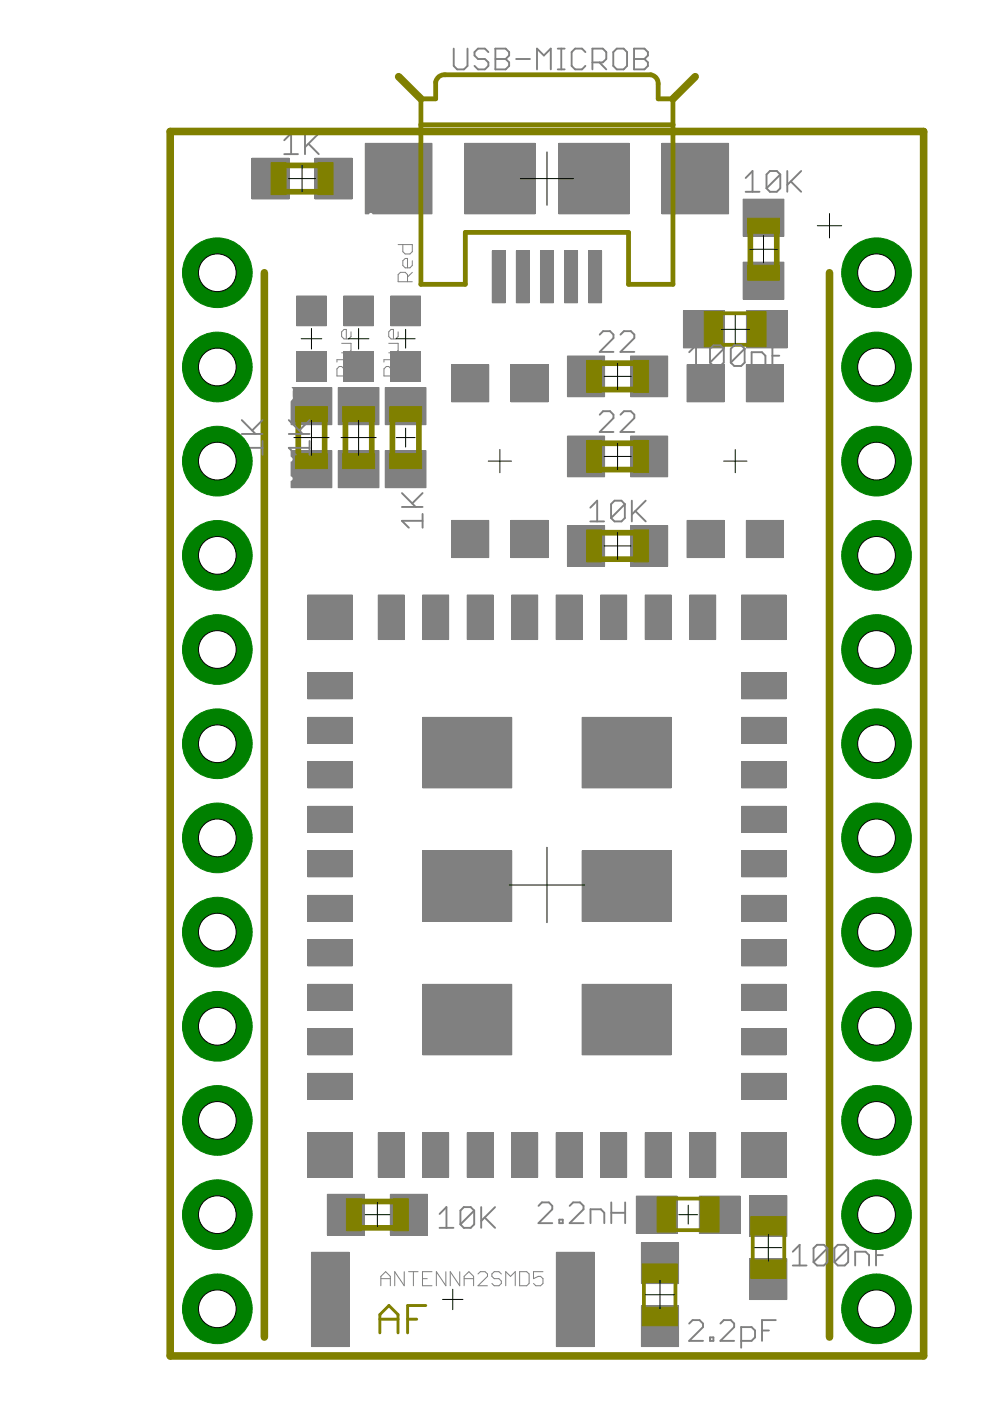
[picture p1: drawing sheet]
<svg xmlns="http://www.w3.org/2000/svg" width="210mm" height="297mm" viewBox="0 0 210 297" stroke-linecap="round" stroke-linejoin="round" font-family="sans-serif">
<g fill="#808080" stroke="#808080" stroke-width=".21">
<path d="M81.7 82.2h8.6v7.8h-8.6z"/>
<path d="M81.7 95.5h8.6v7.9h-8.6z"/>
<path d="M82.8 62.8h6.4v6.3h-6.4z"/>
<path d="M82.8 74.5h6.4v6.4h-6.4z"/>
<path d="M133.7 92.5h7.9v8.6h-7.9z"/>
<path d="M120.3 92.5h7.9v8.6h-7.9z"/>
<path d="M133.7 75.5h7.9v8.6h-7.9z"/>
<path d="M120.3 75.5h7.9v8.6h-7.9z"/>
<path d="M124.8 53.2h2.8v11h-2.8z"/>
<path d="M104.4 53.2h2.7v11h-2.7z"/>
<path d="M119.7 53.2h2.7v11h-2.7z"/>
<path d="M114.6 53.2h2.7v11h-2.7z"/>
<path d="M109.5 53.2h2.7v11h-2.7z"/>
<path d="M140.3 30.4h14.2v14.9h-14.2z"/>
<path d="M77.4 30.4h14.2v14.9h-14.2z"/>
<path d="M118.5 30.4h14.9v14.9h-14.9z"/>
<path d="M98.5 30.4h15v14.9h-15z"/>
<path d="M157.2 126.2h9.5v9.4h-9.5z"/>
<path d="M65.3 126.2h9.4v9.4h-9.4z"/>
<path d="M65.3 240.2h9.4v9.4h-9.4z"/>
<path d="M157.2 240.2h9.5v9.4h-9.5z"/>
<path d="M157.2 227.6h9.5v5.5h-9.5z"/>
<path d="M157.2 218.1h9.5v5.5h-9.5z"/>
<path d="M157.2 208.7h9.5v5.5h-9.5z"/>
<path d="M157.2 199.3h9.5v5.5h-9.5z"/>
<path d="M157.2 189.8h9.5v5.5h-9.5z"/>
<path d="M157.2 180.4h9.5v5.5h-9.5z"/>
<path d="M157.2 171h9.5v5.5h-9.5z"/>
<path d="M157.2 161.5h9.5v5.5h-9.5z"/>
<path d="M157.2 152.1h9.5v5.5h-9.5z"/>
<path d="M157.2 142.7h9.5v5.5h-9.5z"/>
<path d="M146.2 240.2h5.5v9.4h-5.5z"/>
<path d="M136.8 240.2h5.5v9.4h-5.5z"/>
<path d="M127.4 240.2h5.5v9.4h-5.5z"/>
<path d="M117.9 240.2h5.5v9.4h-5.5z"/>
<path d="M108.5 240.2h5.5v9.4h-5.5z"/>
<path d="M99.1 240.2h5.5v9.4h-5.5z"/>
<path d="M89.6 240.2h5.5v9.4h-5.5z"/>
<path d="M80.2 240.2h5.5v9.4h-5.5z"/>
<path d="M146.2 126.2h5.5v9.4h-5.5z"/>
<path d="M136.8 126.2h5.5v9.4h-5.5z"/>
<path d="M127.4 126.2h5.5v9.4h-5.5z"/>
<path d="M117.9 126.2h5.5v9.4h-5.5z"/>
<path d="M108.5 126.2h5.5v9.4h-5.5z"/>
<path d="M99.1 126.2h5.5v9.4h-5.5z"/>
<path d="M89.6 126.2h5.5v9.4h-5.5z"/>
<path d="M80.2 126.2h5.5v9.4h-5.5z"/>
<path d="M65.3 142.7h9.4v5.5h-9.4z"/>
<path d="M65.3 152.1h9.4v5.5h-9.4z"/>
<path d="M65.3 161.5h9.4v5.5h-9.4z"/>
<path d="M65.3 171h9.4v5.5h-9.4z"/>
<path d="M65.3 180.4h9.4v5.5h-9.4z"/>
<path d="M65.3 189.8h9.4v5.5h-9.4z"/>
<path d="M65.3 199.3h9.4v5.5h-9.4z"/>
<path d="M65.3 208.7h9.4v5.5h-9.4z"/>
<path d="M65.3 218.1h9.4v5.5h-9.4z"/>
<path d="M65.3 227.6h9.4v5.5h-9.4z"/>
<path d="M123.4 152.1h18.9v14.9h-18.9z"/>
<path d="M89.6 152.1h18.9v14.9h-18.9z"/>
<path d="M89.6 180.4h18.9v14.9h-18.9z"/>
<path d="M89.6 208.7h18.9v14.9h-18.9z"/>
<path d="M123.4 208.7h18.9v14.9h-18.9z"/>
<path d="M123.4 180.4h18.9v14.9h-18.9z"/>
<path d="M118 265.5h8v20h-8z"/>
<path d="M66 265.5h8v20h-8z"/>
<path d="M134.9 253.6h8.7v7.9h-8.7z"/>
<path d="M148.3 253.6h8.6v7.9h-8.6z"/>
<path d="M136 276.9h7.9v8.6h-7.9z"/>
<path d="M136 263.5h7.9v8.6h-7.9z"/>
<path d="M159 253.5h7.8v8.6h-7.8z"/>
<path d="M159 266.9h7.8v8.6h-7.8z"/>
<path d="M145.7 77.3h7.8v7.9h-7.8z"/>
<path d="M158.2 77.3h7.9v7.9h-7.9z"/>
<path d="M145.7 110.3h7.8v7.9h-7.8z"/>
<path d="M158.2 110.3h7.9v7.9h-7.9z"/>
<path d="M157.6 55.6h8.6v7.9h-8.6z"/>
<path d="M157.6 42.2h8.6v7.9h-8.6z"/>
<path d="M95.8 77.3h7.8v7.9h-7.8z"/>
<path d="M108.3 77.3h7.9v7.9h-7.9z"/>
<path d="M95.8 110.3h7.8v7.9h-7.8z"/>
<path d="M108.3 110.3h7.9v7.9h-7.9z"/>
<path d="M61.7 82.2h8.7v7.8h-8.7z"/>
<path d="M61.7 95.5h8.7v7.9h-8.7z"/>
<path d="M62.9 62.8h6.3v6.3h-6.3z"/>
<path d="M62.9 74.5h6.3v6.4h-6.3z"/>
<path d="M72.9 62.8h6.3v6.3h-6.3z"/>
<path d="M72.9 74.5h6.3v6.4h-6.3z"/>
<path d="M71.7 82.2h8.6v7.8h-8.6z"/>
<path d="M71.7 95.5h8.6v7.9h-8.6z"/>
<path d="M144.9 65.9h8.6v7.9h-8.6z"/>
<path d="M158.3 65.9h8.6v7.9h-8.6z"/>
<path d="M133.7 111.4h7.9v8.7h-7.9z"/>
<path d="M120.3 111.4h7.9v8.7h-7.9z"/>
<path d="M82.8 253.2h7.8v8.7h-7.8z"/>
<path d="M69.4 253.2h7.9v8.7h-7.9z"/>
<path d="M66.8 33.5h7.9v8.7h-7.9z"/>
<path d="M53.4 33.5h7.9v8.7h-7.9z"/>
</g>
<g fill="none" stroke="#fff" stroke-width="1">
<path d="M56.2 50h5.4l-1.8 1.8 1.8 1.8h-5.4M58.8 55.8v3.6M61.6 55.8h-3.6l-1.8 1.8 1.8 1.8h3.6M149 48v3.6M149 49.8h5.4M149.9 53.8l-.9 .9v1.8l.9 .9h.9l.9-.9v-1.8l.9-.9h.9l.9 .9v1.8l-.9 .9M154.4 59.7l-1.8 1.8M171.3 59.8l-.9-.9v-1.8l.9-.9h3.6l.9 .9v1.8l-.9 .9M175.8 50.4h-3.6l-1.8 1.8 1.8 1.8h3.6M56.2 75.8h5.4l-5.4 3.6h5.4M57 69.9h3.6l1 .9v2.7h-5.4v-2.7zM59.8 65.3v-2.7l-1-.9h-1.8l-.8 .9v2.7h5.4"/>
<path d="M61.6 61.7l-1.8 1.8M98.5 69.9h2.7l.9 .9v.9l-.9 .9 .9 .9v.9l-.9 .9h-2.7zM98.5 72.6h2.7M104.4 69.9h3.6M106.2 69.9v5.4M113.9 69.9v5.4l-3.6-5.4v5.4M152.6 63.3v-2.7l-.9-.9h-1.8l-.9 .9v2.7h5.4M170.4 70.3h5.4v2.7l-.9 .9h-1.8l-.9-.9v-2.7M171.3 65.7l-.9-.9v-1.8l.9-.9h3.6l.9 .9v1.8l-.9 .9M171.3 76.2l-.9 .9v1.8l.9 .9h.9l.9-.9v-1.8l.9-.9h.9l.9 .9v1.8l-.9 .9M172.2 72.1l-1.8 1.8M56.2 99.7v3.6"/>
<path d="M56.2 93.8l5.4 3.6M57 81.7l-.8 .9v1.8l.8 .9h3.6l1-.9v-1.8l-1-.9h-1.8v1.8M61.6 93.8l-5.4 3.6M94.2 86v23.6M117.8 86v23.6M144.1 86v23.6M167.7 86v23.6M170.4 83.9h5.4M175.8 82.1v3.6M56.2 111.8l5.4 3.6M56.2 101.5h5.4M61.6 117.6l-1.8 1.8"/>
<path d="M61.6 111.8l-5.4 3.6M170.4 116.1h5.4l-5.4 3.6h5.4M173.1 112.1v1.8h-1.8l-.9-1v-1.8l.9-.8h3.6l.9 .8v1.8l-.9 1M56.2 135.3v-3.6h.8l3.6 3.6h1M58.8 137.6v3.6M59.8 121.2v-2.7l-1-.9h-1.8l-.8 .9v2.7h5.4M61.6 137.6h-3.6l-1.8 1.8 1.8 1.8h3.6M170.4 122h5.4v2.7l-.9 .9h-3.6l-.9-.9zM170.4 132.2h5.4v2.7l-.9 .9h-3.6l-.9-.9zM170.4 138.1h.9l3.6 3.6h.9v-3.6M56.2 151.7l.8 1.8 1.8 1.8M58.8 152.6l1-.9h.8l1 .9v1.8l-1 .9h-1.8z"/>
<path d="M58.8 157.6v3.6M61.6 157.6h-3.6l-1.8 1.8 1.8 1.8h3.6M170.4 152.2h5.4v2.7l-.9 .9h-3.6l-.9-.9zM170.4 159l.9-.9h1.8v2.7l-.9 .9h-.9l-.9-.9zM173.1 158.1l1.8 1.8 .9 1.8M56.2 171.7v3.6h2.6l-.8-1.8v-.9l.8-.9h1.8l1 .9v1.8l-1 .9M58.8 177.5v3.6M61.6 177.5h-3.6l-1.8 1.8 1.8 1.8h3.6M170.4 172.2h5.4v2.7l-.9 .9h-3.6l-.9-.9zM171.3 178.1l-.9 .8v1.8l.9 1h1.8l.9-1v-.8l-.9-1.8h2.7v3.6M58.8 191.6v3.6l-2.6-2.7h5.4M58.8 197.5v3.6"/>
<path d="M61.6 197.5h-3.6l-1.8 1.8 1.8 1.8h3.6M170.4 192.1h5.4v2.7l-.9 .9h-3.6l-.9-.9zM58.8 212.5v.9M58.8 217.5v3.6M58.8 212.5l-.8-.9h-1l-.8 .9v1.8l.8 .9M58.8 212.5l1-.9h.8l1 .9v1.8l-1 .9M61.6 217.5h-3.6l-1.8 1.8 1.8 1.8h3.6M170.4 212.1h5.4v2.7l-.9 .9h-3.6l-.9-.9zM170.4 200.7h5.4l-2.7-2.7v3.6M171.3 218l-.9 .9v1.8l.9 .9h.9l.9-.9M173.1 219.8v.9M174.9 218l.9 .9v1.8l-.9 .9h-.9l-.9-.9"/>
<path d="M58.8 237.5v3.6M61.6 231.6v3.6l-3.6-3.6h-1l-.8 .9v1.8l.8 .9M61.6 237.5h-3.6l-1.8 1.8 1.8 1.8h3.6M170.4 232.1h5.4v2.7l-.9 .9h-3.6l-.9-.9zM174.9 238l.9 .8v1.8l-.9 1h-.9l-3.6-3.6v3.6M58.8 257.4v3.6M61.6 251.5v3.6M61.6 257.4h-3.6l-1.8 1.8 1.8 1.8h3.6M61.6 253.3h-5.4l1.8 1.8M170.4 254h5.4v2.7l-.9 .9h-3.6l-.9-.9zM170.4 259.9v3.6M174 259.9l1.8 1.8h-5.4"/>
<path d="M57 271.5l-.8 .9v1.8l.8 .9h3.6M57 271.5h3.6l1 .9v1.8l-1 .9M57 271.5l3.6 3.6M58.8 277.4v3.6M61.6 277.4h-3.6l-1.8 1.8 1.8 1.8h3.6M170.4 272h5.4v2.7l-.9 .9h-3.6l-.9-.9zM171.3 277.9h3.6l.9 .9v1.8l-.9 .9M171.3 277.9l-.9 .9v1.8l.9 .9h3.6M171.3 277.9l3.6 3.6"/>
</g>
<g fill="none" stroke="#fff" stroke-width=".8">
<path d="M64.6 53.4v2.6h4v-2.6M65.3 48.9h2.7l.6 .7v2h-4v-2zM66.6 54.7v1.3M68.6 57.8v2.6h-4M68.6 44.5v2.7l-2.6-2.7h-.7l-.7 .7v1.3l.7 .7M74.6 54.4v2.6h4v-2.6M75.3 49.9h2.7l.6 .7v2h-4v-2zM76.6 55.7v1.3M78.6 58.8v2.6h-4M78.6 45.5v2.7M78.6 46.9h-4l1.4 1.3M83.6 54.4h4l-1.3 1.3 1.3 1.3h-4"/>
<path d="M86.3 52.6v-2l-.7-.7h-1.3l-.7 .7v2h4M87.6 49.9l-1.3 1.4M86.3 61.4v-2l-.7-.6h-1.3l-.7 .6v2h4M170.3 94.6h4v2l-.7 .7h-2.7l-.6-.7zM170.3 99h4v2l-.7 .7h-2.7l-.6-.7zM174.3 90.2h-2.7l-1.3 1.3 1.3 1.4h2.7M170.3 103.4h2.6l1.4 1.4-1.4 1.3h-2.6M172.3 103.4v2.7"/>
</g>
<g fill="none" stroke="#fff" stroke-width="1.6">
<path d="M89.2 26.5h53.5M89.2 47.7v12.6h9.5v-11h34.6v11h9.4v-12.6M62.4 70.5h7.3M65.8 70.6l-1.5 2.3M66 70.5l1.9 2.4M72.4 70.5h7.3M75.8 70.6l-1.5 2.3M76 70.5l1.9 2.4M82.4 70.5h7.2M85.8 70.6l-1.5 2.3M86 70.5l1.8 2.4M77 266.5h38"/>
<path d="M79 275.5h7M79 275.5l3 3M82 272.5l-3 3M77 284.5h38"/>
</g>
<path d="M62.9 123.8h106.1v128.1h-106.1z" fill="none" stroke="#fff" stroke-width=".4"/>
<path d="M84.5 16.3l4.7 4.7M147.4 16.3l-4.7 4.7M56 57.8v225.7M175.9 57.8v225.7" fill="none" stroke="#808000" stroke-width="1.6"/>
<g fill="none" stroke="#808000" stroke-width="1.2">
<path d="M60.6 35.1h6.8M60.6 40.7h6.8M159.1 49.4v6.8M164.7 49.4v6.8M127.6 77h6.7M63.2 89.4v6.8M68.8 89.4v6.8M73.2 89.4v6.8M78.8 89.4v6.8M83.2 89.4v6.8M88.8 89.4v6.8M127.6 94h6.7"/>
<path d="M127.6 99.6h6.7M127.6 82.6h6.7M127.6 112.9h6.7M127.6 118.6h6.7M76.6 254.7h6.8M76.6 260.3h6.8"/>
</g>
<g fill="#808000" stroke="#808000" stroke-width=".21">
<path d="M82.6 96.2h6.8v3.2h-6.8z"/>
<path d="M82.6 86.2h6.8v3.2h-6.8z"/>
<path d="M124.4 93.4h3.1v6.8h-3.1z"/>
<path d="M134.3 93.4h3.2v6.8h-3.2z"/>
<path d="M124.4 76.4h3.1v6.8h-3.1z"/>
<path d="M134.3 76.4h3.2v6.8h-3.2z"/>
<path d="M139.3 253.8h4v7.4h-4z"/>
<path d="M148.5 253.8h3.9v7.4h-3.9z"/>
<path d="M136.2 277.2h7.4v3.9h-7.4z"/>
<path d="M136.2 268h7.4v3.9h-7.4z"/>
<path d="M159.2 257.9h7.4v4h-7.4z"/>
<path d="M159.2 267.1h7.4v4h-7.4z"/>
<path d="M158.5 46.3h6.8v3.1h-6.8z"/>
<path d="M158.5 56.2h6.8v3.2h-6.8z"/>
<path d="M62.7 96.2h6.7v3.2h-6.7z"/>
<path d="M62.7 86.2h6.7v3.2h-6.7z"/>
<path d="M72.6 96.2h6.8v3.2h-6.8z"/>
<path d="M72.6 86.2h6.8v3.2h-6.8z"/>
<path d="M149.3 66.1h3.9v7.4h-3.9z"/>
<path d="M158.5 66.1h3.9v7.4h-3.9z"/>
<path d="M124.4 112.4h3.1v6.7h-3.1z"/>
<path d="M134.3 112.4h3.2v6.7h-3.2z"/>
<path d="M73.4 254.1h3.2v6.8h-3.2z"/>
<path d="M83.4 254.1h3.2v6.8h-3.2z"/>
<path d="M57.5 34.5h3.1v6.8h-3.1z"/>
<path d="M67.5 34.5h3.1v6.8h-3.1z"/>
</g>
<path d="M93 16.3l1-.4h44a1.86 1.86 0 0 1 1.6 1.9v3.2h3.1v39.3h-9.4v-11h-34.6v11h-9.5v-39.3h3.2v-3.6l.2-.6zM89.2 26.5h53.5" fill="none" stroke="#808000" stroke-width="1"/>
<path d="M80.5 279.7h3.9M86.4 279.7h1.9M90.3 276.8h-3.9v5.8M80.5 282.6v-3.9l2-1.9 1.9 1.9v3.9" fill="none" stroke="#808000" stroke-width=".61"/>
<path d="M153.1 66.4h5.6M153.1 73.1h5.6M143.1 254.1h5.6M136.5 271.7v5.6M143.1 260.8h5.6M143.2 271.7v5.6M159.6 261.7v5.6M166.3 261.7v5.6" fill="none" stroke="#808000" stroke-width=".8"/>
<g fill="none" stroke="#808080" stroke-width=".4">
<path d="M96.2 10.3v3.7l.7 .7h1.5l.7-.7v-3.7M103.5 11l-.7-.7h-1.5l-.7 .7v.8l.7 .7h1.5l.7 .7v.8l-.7 .7h-1.5l-.7-.7M105 10.3h2.2l.7 .7v.8l-.7 .7 .7 .7v.8l-.7 .7h-2.2zM105 12.5h2.2M109.4 12.5h3M113.9 14.7v-4.4l1.4 1.5 1.5-1.5v4.4M118.3 14.7h1.4M118.3 10.3h1.4M119 10.3v4.4M124.1 11l-.7-.7h-1.5l-.7 .7v3l.7 .7h1.5l.7-.7M125.6 13.2h2.2l.7-.7v-1.5l-.7-.7h-2.2v4.4M127.1 13.2l1.4 1.5"/>
<path d="M130 11l.8-.7h1.4l.7 .7v3l-.7 .7h-1.4l-.8-.7zM134.4 10.3h2.2l.8 .7v.8l-.8 .7 .8 .7v.8l-.8 .7h-2.2zM134.4 12.5h2.2M60.3 29.7l1.4-1.4v4.4M60.3 32.7h2.9M64.7 28.3v4.4M65.4 30.5l2.2 2.2M67.6 28.3l-2.9 2.9M158.1 37.7l1.5-1.4v4.4M165.4 37v2.9l-.7 .8h-1.5l-.7-.8M165.4 37l-.7-.7h-1.5l-.7 .7v2.9M165.4 37l-2.9 2.9"/>
<path d="M166.9 36.3v4.4M167.7 38.5l2.2 2.2M169.9 36.3l-3 2.9M158.1 40.7h2.9M127.1 71l.8-.8h1.4l.8 .8v.7l-3 2.9h3M131.6 71l.7-.8h1.5l.7 .8v.7l-2.9 2.9h2.9M146.1 74.7l1.5-1.5v4.4M146.1 77.6h3M153.5 73.9l-.8-.7h-1.4l-.8 .7v3M153.5 73.9v3l-.8 .7h-1.4l-.8-.7M153.5 73.9l-3 3M157.9 73.9v3l-.8 .7h-1.4l-.8-.7"/>
<path d="M157.9 73.9l-.8-.7h-1.4l-.8 .7v3M157.9 73.9l-3 3M159.4 77.6v-2.9h2.1l.8 .7v2.2M163.8 75.4h1.4M166.7 73.2h-2.9v4.4M51.3 92h4.4M51.3 89.1l2.9 2.9M55.7 95h-4.4l1.4 1.4M55.7 93.5v2.9M55.7 89.1l-2.2 2.2M61.2 92h4.4M61.2 89.1l3 2.9"/>
<path d="M65.6 95h-4.4l1.5 1.4M65.6 93.5v2.9M65.6 89.1l-2.2 2.2M127.1 87.9l.8-.7h1.4l.8 .7v.7l-3 3h3M131.6 87.9l.7-.7h1.5l.7 .7v.7l-2.9 3h2.9M85.2 107.5h4.4M85.2 104.5l2.9 3M89.6 110.4h-4.4l1.5 1.5M89.6 109v2.9M89.6 104.5l-2.2 2.2M125.2 107.6l1.4-1.4v4.4M125.2 110.6h2.9"/>
<path d="M132.5 106.9v2.9l-.7 .8h-1.5l-.7-.8M132.5 106.9l-.7-.7h-1.5l-.7 .7v2.9M132.5 106.9l-2.9 2.9M134 106.2v4.4M134.7 108.4l2.2 2.2M136.9 106.2l-2.9 2.9M93.2 257.4l1.5-1.5v4.4M100.5 256.7v2.9l-.7 .7h-1.5l-.7-.7M100.5 256.7l-.7-.8h-1.5l-.7 .8v2.9M100.5 256.7l-2.9 2.9M102 255.9v4.4M102.8 258.1l2.2 2.2"/>
<path d="M105 255.9l-3 3M114.2 255.7l.7-.8h1.5l.7 .8v.7l-2.9 2.9h2.9M118.6 258.6h.7v.7h-.7zM120.8 255.7l.7-.8h1.5l.7 .8v.7l-2.9 2.9h2.9M125.2 259.3v-2.9h2.2l.7 .7v2.2M129.6 254.9v4.4M129.6 257.1h2.9M132.5 254.9v4.4M93.2 260.3h2.9M164.5 279.9h-2.9v4.4M168.1 265.4l1.4-1.5v4.4M168.1 268.3h2.9"/>
<path d="M175.4 264.6v3l-.7 .7h-1.5l-.7-.7M175.4 264.6l-.7-.7h-1.5l-.7 .7v3M175.4 264.6l-2.9 3M179.8 264.6v3l-.7 .7h-1.5l-.7-.7M179.8 264.6l-.7-.7h-1.5l-.7 .7v3M179.8 264.6l-2.9 3M181.3 268.3v-2.9h2.2l.8 .7v2.2M185.7 266.1h1.5M188.7 263.9h-3v4.4M146.1 280.6l.8-.7h1.4l.8 .7v.8l-3 2.9h3M150.5 283.5h.8v.8h-.8zM152.7 280.6l.8-.7h1.4l.8 .7v.8l-3 2.9h3"/>
<path d="M157.1 284.3h2.2l.8-.8v-1.4l-.8-.7h-2.2v4.3M161.6 282.1h1.4"/>
</g>
<g fill="none" stroke="#808080" stroke-width=".21">
<path d="M84.4 51.9h3v1.5l-.5 .4h-1l-.5-.4v-1.5M86.4 59.7v-1.5l-.5-.5h-1l-.5 .5v1.5h3M87.4 55.3v1l-.5 .5h-1l-.5-.5v-1l.5-.5h.5v2M87.4 57.7l-1 1M71.9 77.7h.5l.5 .5 .5-.5h.5l.5 .5v1.5h-3v-1.5zM72.4 72.8h2v1.5l-.5 .5h-1.5M72.9 78.2v1.5M74.4 76.3h-3v.5M74.4 70.4v1l-.5 .5h-1l-.5-.5v-1l.5-.6h.5v2.1M74.4 75.8v1M81.4 78.2l.5-.5h.5l.5 .5 .5-.5h.5l.5 .5v1.5h-3zM82.4 72.8h2v1.5l-.5 .5h-1.5"/>
<path d="M82.9 78.2v1.5M84.4 70.4v1l-.5 .5h-1l-.5-.5v-1l.5-.6h.5v2.1M84.4 75.8v1M84.4 76.3h-3v.5M80.8 272.6v-2l1-1 1 1v2M80.8 271.1h2M85.7 269.6v3l-2-3v3M86.6 269.6h2M87.7 269.6v3M89.6 271.1h1M91.6 269.6h-2v3h2M94.5 269.6v3l-2-3v3"/>
<path d="M97.5 269.6v3l-2-3v3M98.4 271.1h2M98.4 272.6v-2l1-1 1 1v2M101.3 270.1l.6-.5h.9l.6 .5v.5l-2.1 2h2.1M106.3 270.1l-.5-.5h-1l-.5 .5v.5l.5 .5h1l.5 .5v.5l-.5 .5h-1l-.5-.5M107.2 272.6v-3l1 1 1-1v3M110.2 269.6h1.5l.5 .5v2l-.5 .5h-1.5zM115.1 269.6h-2v1.5l1-.5h.5l.5 .5v1l-.5 .5h-1l-.5-.5"/>
</g>
<g fill="none" stroke="#000" stroke-width=".21">
<path d="M61.2 37.9h5.7M64.1 35v5.7M110.3 37.9h11.3M116 32.2v11.3M159 52.9h5.8M161.9 49.9v5.9M173.3 47.9h5.2M175.9 45.3v5.1M63.9 71.8h4.3M66 69.6v4.4M73.9 71.8h4.3M76 69.6v4.4"/>
<path d="M84 71.8h4M86 69.8v4M128.1 79.8h5.7M130.9 77v5.7M152.9 69.8h6M155.9 66.8v6.1M62.3 92.8h7.5M66 89v7.5M72.3 92.8h7.5M76 89v7.5M84 92.8h4M86 90.8v4"/>
<path d="M103.5 97.8h4.9M106 95.3v4.9M128.1 96.8h5.7M130.9 93.9v5.7M153.4 97.8h5M155.9 95.3v4.9M128.1 115.7h5.7M130.9 112.9v5.7M116 179.6v16M108 187.6h16M77.4 257.5h5.3M80 254.9v5.3"/>
<path d="M143.9 257.5h4M145.9 255.5v4M93.8 275.5h4.3M96 273.3v4.4M136.9 274.5h6.1M139.9 271.4v6.2M160 264.5h5.7M162.9 261.7v5.7"/>
</g>
<circle cx="46.1" cy="57.8" r="7.4" fill="#008000" stroke="#008000" stroke-width=".21"/>
<circle cx="46.1" cy="57.8" r="4" fill="#fff" stroke="#000" stroke-width=".21"/>
<circle cx="46.1" cy="77.8" r="7.4" fill="#008000" stroke="#008000" stroke-width=".21"/>
<circle cx="46.1" cy="77.8" r="4" fill="#fff" stroke="#000" stroke-width=".21"/>
<circle cx="46.1" cy="97.8" r="7.4" fill="#008000" stroke="#008000" stroke-width=".21"/>
<circle cx="46.1" cy="97.8" r="4" fill="#fff" stroke="#000" stroke-width=".21"/>
<circle cx="46.1" cy="117.8" r="7.4" fill="#008000" stroke="#008000" stroke-width=".21"/>
<circle cx="46.1" cy="117.8" r="4" fill="#fff" stroke="#000" stroke-width=".21"/>
<circle cx="46.1" cy="137.7" r="7.4" fill="#008000" stroke="#008000" stroke-width=".21"/>
<circle cx="46.1" cy="137.7" r="4" fill="#fff" stroke="#000" stroke-width=".21"/>
<circle cx="46.1" cy="157.7" r="7.4" fill="#008000" stroke="#008000" stroke-width=".21"/>
<circle cx="46.1" cy="157.7" r="4" fill="#fff" stroke="#000" stroke-width=".21"/>
<circle cx="46.1" cy="177.7" r="7.4" fill="#008000" stroke="#008000" stroke-width=".21"/>
<circle cx="46.1" cy="177.7" r="4" fill="#fff" stroke="#000" stroke-width=".21"/>
<circle cx="46.1" cy="197.6" r="7.4" fill="#008000" stroke="#008000" stroke-width=".21"/>
<circle cx="46.1" cy="197.6" r="4" fill="#fff" stroke="#000" stroke-width=".21"/>
<circle cx="46.1" cy="217.6" r="7.4" fill="#008000" stroke="#008000" stroke-width=".21"/>
<circle cx="46.1" cy="217.6" r="4" fill="#fff" stroke="#000" stroke-width=".21"/>
<circle cx="46.1" cy="237.6" r="7.4" fill="#008000" stroke="#008000" stroke-width=".21"/>
<circle cx="46.1" cy="237.6" r="4" fill="#fff" stroke="#000" stroke-width=".21"/>
<circle cx="46.1" cy="257.5" r="7.4" fill="#008000" stroke="#008000" stroke-width=".21"/>
<circle cx="46.1" cy="257.5" r="4" fill="#fff" stroke="#000" stroke-width=".21"/>
<circle cx="46.1" cy="277.5" r="7.4" fill="#008000" stroke="#008000" stroke-width=".21"/>
<circle cx="46.1" cy="277.5" r="4" fill="#fff" stroke="#000" stroke-width=".21"/>
<circle cx="185.8" cy="57.8" r="7.4" fill="#008000" stroke="#008000" stroke-width=".21"/>
<circle cx="185.8" cy="57.8" r="4" fill="#fff" stroke="#000" stroke-width=".21"/>
<circle cx="185.8" cy="77.8" r="7.4" fill="#008000" stroke="#008000" stroke-width=".21"/>
<circle cx="185.8" cy="77.8" r="4" fill="#fff" stroke="#000" stroke-width=".21"/>
<circle cx="185.8" cy="97.8" r="7.4" fill="#008000" stroke="#008000" stroke-width=".21"/>
<circle cx="185.8" cy="97.8" r="4" fill="#fff" stroke="#000" stroke-width=".21"/>
<circle cx="185.8" cy="117.8" r="7.4" fill="#008000" stroke="#008000" stroke-width=".21"/>
<circle cx="185.8" cy="117.8" r="4" fill="#fff" stroke="#000" stroke-width=".21"/>
<circle cx="185.8" cy="137.7" r="7.4" fill="#008000" stroke="#008000" stroke-width=".21"/>
<circle cx="185.8" cy="137.7" r="4" fill="#fff" stroke="#000" stroke-width=".21"/>
<circle cx="185.8" cy="157.7" r="7.4" fill="#008000" stroke="#008000" stroke-width=".21"/>
<circle cx="185.8" cy="157.7" r="4" fill="#fff" stroke="#000" stroke-width=".21"/>
<circle cx="185.8" cy="177.7" r="7.4" fill="#008000" stroke="#008000" stroke-width=".21"/>
<circle cx="185.8" cy="177.7" r="4" fill="#fff" stroke="#000" stroke-width=".21"/>
<circle cx="185.8" cy="197.6" r="7.4" fill="#008000" stroke="#008000" stroke-width=".21"/>
<circle cx="185.8" cy="197.6" r="4" fill="#fff" stroke="#000" stroke-width=".21"/>
<circle cx="185.8" cy="217.6" r="7.4" fill="#008000" stroke="#008000" stroke-width=".21"/>
<circle cx="185.8" cy="217.6" r="4" fill="#fff" stroke="#000" stroke-width=".21"/>
<circle cx="185.8" cy="237.6" r="7.4" fill="#008000" stroke="#008000" stroke-width=".21"/>
<circle cx="185.8" cy="237.6" r="4" fill="#fff" stroke="#000" stroke-width=".21"/>
<circle cx="185.8" cy="257.5" r="7.4" fill="#008000" stroke="#008000" stroke-width=".21"/>
<circle cx="185.8" cy="257.5" r="4" fill="#fff" stroke="#000" stroke-width=".21"/>
<circle cx="185.8" cy="277.5" r="7.4" fill="#008000" stroke="#008000" stroke-width=".21"/>
<circle cx="185.8" cy="277.5" r="4" fill="#fff" stroke="#000" stroke-width=".21"/>
<path d="M36.1 27.9h159.7v259.6h-159.7z" fill="none" stroke="#808000" stroke-width="1.6"/>
</svg>
